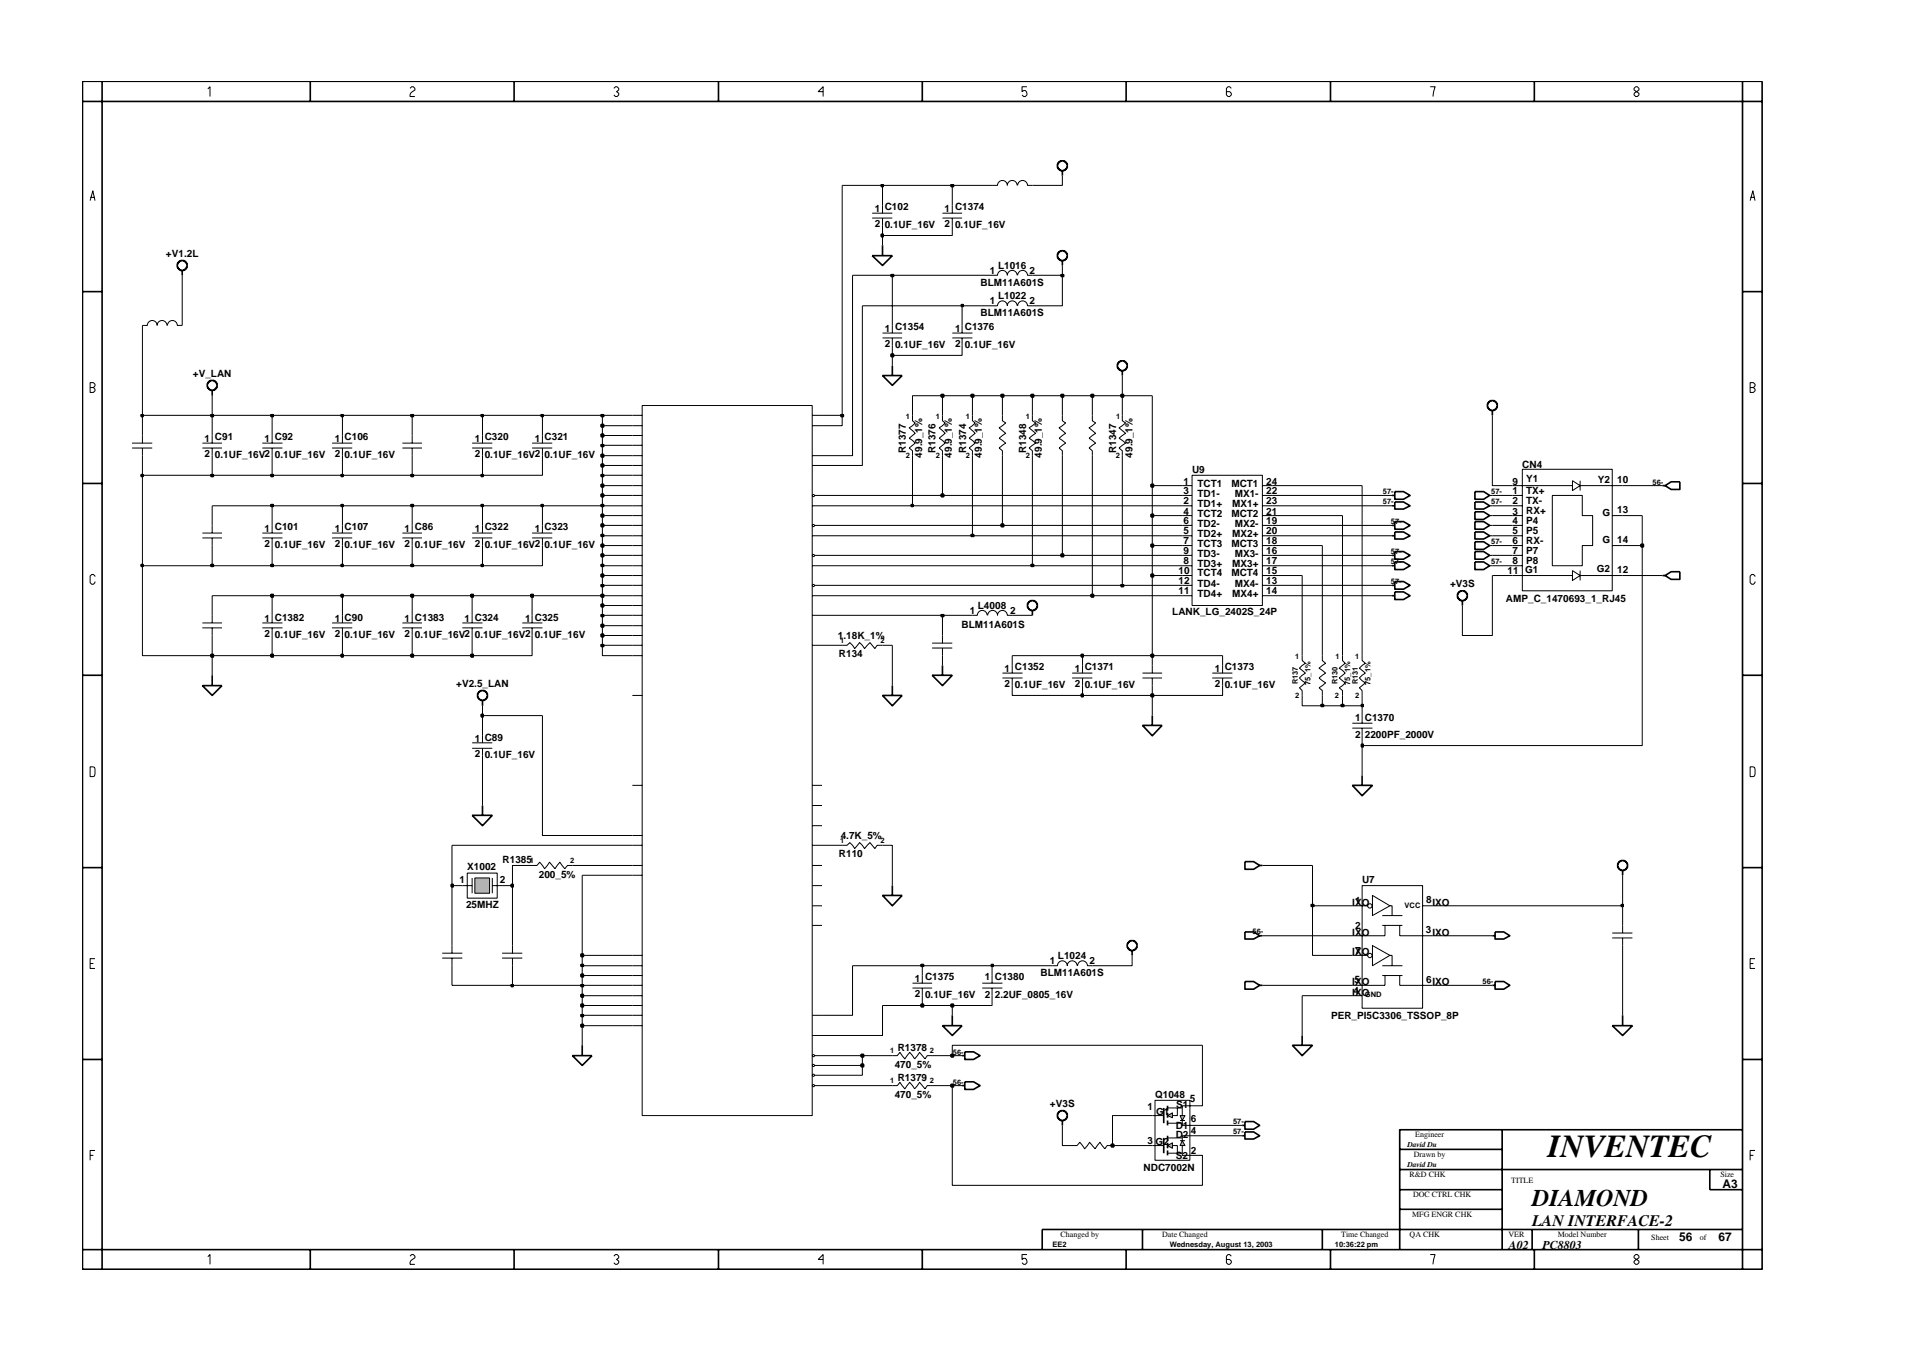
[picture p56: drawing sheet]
<svg xmlns="http://www.w3.org/2000/svg" width="297mm" height="210mm" viewBox="0 0 297 210" stroke-linecap="round" stroke-linejoin="round" font-family="sans-serif">
<defs><g id="words">
<text font-size="5" x="240.5" y="179.7">INVENTEC</text>
<text font-size="3.7" x="238" y="187.3">DIAMOND</text>
<text font-size="2.5" x="238" y="190.4">LAN INTERFACE-2</text>
<g font-size="1.9">
<text x="267.6" y="184.6">A3</text>
<text x="234.4" y="194.1">A02</text>
<text x="239.6" y="194.1">PC8803</text>
<text x="260.9" y="192.9">56</text>
<text x="267" y="192.9">67</text>
</g>
<g font-size="1.6">
<text x="135.9" y="32.9">1 C102</text>
<text x="135.9" y="35.2">2</text>
<text x="137.4" y="35.4">0.1UF_16V</text>
<text x="146.8" y="35.2">2</text>
<text x="146.8" y="32.9">1 C1374</text>
<text x="148.4" y="35.4">0.1UF_16V</text>
<text x="25.8" y="39.9">+V1.2L</text>
<text x="155.1" y="41.8">L1016</text>
<text x="152.3" y="44.4">BLM11A601S</text>
<text x="153.8" y="42.6">1</text>
<text x="153.8" y="47.3">1</text>
<text x="155.1" y="46.5">L1022</text>
<text x="160" y="42.6">2</text>
<text x="160" y="47.3">2</text>
<text x="137.4" y="51.6">1 C1354</text>
<text x="137.4" y="53.9">2</text>
<text x="148.4" y="51.6">1 C1376</text>
<text x="148.4" y="53.9">2</text>
<text x="152.3" y="49">BLM11A601S</text>
<text x="30" y="58.5">+V_LAN</text>
<text x="139.1" y="54.1">0.1UF_16V</text>
<text x="149.9" y="54.1">0.1UF_16V</text>
<text x="31.8" y="68.7">1 C91</text>
<text x="31.8" y="71">2</text>
<text x="33.4" y="71.1">0.1UF_16V2</text>
<text x="41.1" y="68.7">1 C92</text>
<text x="42.7" y="71.1">0.1UF_16V</text>
<text x="52" y="68.7">1 C106</text>
<text x="52" y="71">2</text>
<text x="53.5" y="71.1">0.1UF_16V</text>
<text x="73.8" y="68.7">1 C320</text>
<text x="73.8" y="71">2</text>
<text x="75.3" y="71.1">0.1UF_16V2</text>
<text x="83.1" y="68.7">1 C321</text>
<text x="84.6" y="71.1">0.1UF_16V</text>
<text x="140.7" y="70.4" transform="rotate(-90 140.7 70.4)">R1377</text>
<text x="143.2" y="71.1" transform="rotate(-90 143.2 71.1)">49.9_1%</text>
<text x="145.4" y="70.4" transform="rotate(-90 145.4 70.4)">R1376</text>
<text x="147.9" y="71.1" transform="rotate(-90 147.9 71.1)">49.9_1%</text>
<text x="150.1" y="70.4" transform="rotate(-90 150.1 70.4)">R1374</text>
<text x="152.6" y="71.1" transform="rotate(-90 152.6 71.1)">49.9_1%</text>
<text x="159.4" y="70.4" transform="rotate(-90 159.4 70.4)">R1348</text>
<text x="161.9" y="71.1" transform="rotate(-90 161.9 71.1)">49.9_1%</text>
<text x="173.4" y="70.4" transform="rotate(-90 173.4 70.4)">R1347</text>
<text x="175.9" y="71.1" transform="rotate(-90 175.9 71.1)">49.9_1%</text>
<text x="183.8" y="76.8">3</text>
<text x="183.8" y="75.3">1</text>
<text x="185.2" y="73.5">U9</text>
<text x="186" y="77.2">TD1-</text>
<text x="186" y="75.6">TCT1</text>
<text x="191.3" y="75.6">MCT1</text>
<text x="191.8" y="77.2">MX1-</text>
<text x="196.7" y="75.3">24</text>
<text x="196.7" y="76.8">22</text>
<text x="235" y="76.8">1</text>
<text x="235" y="75.3">9</text>
<text x="236.5" y="72.7">CN4</text>
<text x="237.1" y="76.8">TX+</text>
<text x="237.1" y="74.8">Y1</text>
<text x="248.2" y="75">Y2</text>
<text x="251.2" y="75">10</text>
<text x="41.1" y="82.6">1 C101</text>
<text x="52" y="82.6">1 C107</text>
<text x="62.9" y="82.6">1 C86</text>
<text x="73.8" y="82.6">1 C322</text>
<text x="83.1" y="82.6">1 C323</text>
<text x="183.8" y="78.3">2</text>
<text x="183.8" y="83">5</text>
<text x="183.8" y="81.5">6</text>
<text x="183.8" y="79.9">4</text>
<text x="186" y="78.7">TD1+</text>
<text x="186" y="83.4">TD2+</text>
<text x="186" y="81.9">TD2-</text>
<text x="186" y="80.3">TCT2</text>
<text x="191.3" y="80.3">MCT2</text>
<text x="191.4" y="78.7">MX1+</text>
<text x="191.4" y="83.4">MX2+</text>
<text x="191.8" y="81.9">MX2-</text>
<text x="196.7" y="79.9">21</text>
<text x="196.7" y="78.3">23</text>
<text x="196.7" y="83">20</text>
<text x="196.7" y="81.5">19</text>
<text x="235" y="81.5">4</text>
<text x="235" y="83">5</text>
<text x="235" y="79.9">3</text>
<text x="235" y="78.3">2</text>
<text x="237.1" y="81.4">P4</text>
<text x="237.1" y="83">P5</text>
<text x="237.1" y="79.9">RX+</text>
<text x="237.1" y="78.3">TX-</text>
<text x="248.9" y="80.1">G</text>
<text x="251.2" y="79.7">13</text>
<text x="41.1" y="84.9">2</text>
<text x="42.7" y="85.2">0.1UF_16V</text>
<text x="52" y="84.9">2</text>
<text x="53.5" y="85.2">0.1UF_16V</text>
<text x="62.9" y="84.9">2</text>
<text x="64.5" y="85.2">0.1UF_16V</text>
<text x="73.8" y="84.9">2</text>
<text x="75.3" y="85.2">0.1UF_16V2</text>
<text x="84.6" y="85.2">0.1UF_16V</text>
<text x="183.1" y="89.3">10</text>
<text x="183.8" y="87.6">8</text>
<text x="183.8" y="86.1">9</text>
<text x="183.8" y="84.6">7</text>
<text x="186" y="89.6">TCT4</text>
<text x="186" y="88">TD3+</text>
<text x="186" y="86.5">TD3-</text>
<text x="186" y="84.9">TCT3</text>
<text x="191.3" y="84.9">MCT3</text>
<text x="191.3" y="89.6">MCT4</text>
<text x="191.4" y="88">MX3+</text>
<text x="191.8" y="86.5">MX3-</text>
<text x="196.7" y="84.6">18</text>
<text x="196.7" y="89.3">15</text>
<text x="196.7" y="87.6">17</text>
<text x="196.7" y="86.1">16</text>
<text x="234.2" y="89.3">11</text>
<text x="235" y="86.1">7</text>
<text x="235" y="87.6">8</text>
<text x="235" y="84.6">6</text>
<text x="236.9" y="89.1">G1</text>
<text x="237.1" y="86.1">P7</text>
<text x="237.1" y="87.6">P8</text>
<text x="237.1" y="84.6">RX-</text>
<text x="248.1" y="88.8">G2</text>
<text x="248.9" y="84.3">G 14</text>
<text x="251.2" y="89">12</text>
<text x="150.7" y="95.4">1</text>
<text x="151.9" y="94.7">L4008</text>
<text x="156.9" y="95.4">2</text>
<text x="182.1" y="95.6">LANK_LG_2402S_24P</text>
<text x="183.1" y="92.3">11</text>
<text x="183.1" y="90.8">12</text>
<text x="186" y="92.7">TD4+</text>
<text x="186" y="91.2">TD4-</text>
<text x="191.4" y="92.7">MX4+</text>
<text x="191.8" y="91.2">MX4-</text>
<text x="196.7" y="92.3">14</text>
<text x="196.7" y="90.8">13</text>
<text x="225.3" y="91.2">+V3S</text>
<text x="234" y="93.5">AMP_C_1470693_1_RJ45</text>
<text x="41.1" y="96.6">1 C1382</text>
<text x="41.1" y="98.9">2</text>
<text x="42.7" y="99.2">0.1UF_16V</text>
<text x="52" y="96.6">1 C90</text>
<text x="52" y="98.9">2</text>
<text x="53.5" y="99.2">0.1UF_16V</text>
<text x="62.9" y="96.6">1 C1383</text>
<text x="62.9" y="98.9">2</text>
<text x="64.5" y="99.2">0.1UF_16V2</text>
<text x="72.2" y="96.6">1 C324</text>
<text x="73.8" y="99.2">0.1UF_16V2</text>
<text x="81.6" y="96.6">1 C325</text>
<text x="83.1" y="99.2">0.1UF_16V</text>
<text x="130.2" y="99.3">1.18K_1%</text>
<text x="149.4" y="97.6">BLM11A601S</text>
<text x="70.9" y="106.7">+V2.5_LAN</text>
<text x="130.3" y="102">R134</text>
<text x="156.1" y="104.4">1 C1352</text>
<text x="156.1" y="106.7">2</text>
<text x="157.7" y="106.9">0.1UF_16V</text>
<text x="167" y="104.4">1 C1371</text>
<text x="167" y="106.7">2</text>
<text x="168.5" y="106.9">0.1UF_16V</text>
<text x="188.7" y="106.7">2</text>
<text x="188.8" y="104.4">1 C1373</text>
<text x="190.3" y="106.9">0.1UF_16V</text>
<text x="210.5" y="111.9">1 C1370</text>
<text x="73.8" y="115.2">1 C89</text>
<text x="73.8" y="117.6">2</text>
<text x="75.3" y="117.8">0.1UF_16V</text>
<text x="210.5" y="114.7">2</text>
<text x="212" y="114.7">2200PF_2000V</text>
<text x="130.6" y="130.4">4.7K_5%</text>
<text x="71.4" y="137.2">1</text>
<text x="72.6" y="135.2">X1002</text>
<text x="77.7" y="137.2">2</text>
<text x="78.1" y="134.1">R1385</text>
<text x="83.7" y="136.4">200_5%</text>
<text x="130.3" y="133.1">R110</text>
<text x="211.6" y="137.2">U7</text>
<text x="72.4" y="141.1">25MHZ</text>
<text x="210.1" y="140.7">IXO</text>
<text x="210.5" y="140.5">1</text>
<text x="221.6" y="140.3">8</text>
<text x="222.5" y="140.7">IXO</text>
<text x="163.1" y="149.8">1</text>
<text x="164.4" y="149">L1024</text>
<text x="169.3" y="149.8">2</text>
<text x="210.1" y="145.4">IXO</text>
<text x="210.1" y="148.4">IXO</text>
<text x="210.5" y="144.3">2</text>
<text x="210.5" y="148.2">7</text>
<text x="221.5" y="144.9">3</text>
<text x="222.5" y="145.4">IXO</text>
<text x="142.1" y="152.5">1 C1375</text>
<text x="142.1" y="154.9">2</text>
<text x="143.7" y="155">0.1UF_16V</text>
<text x="153" y="152.3">1 C1380</text>
<text x="153" y="155">2</text>
<text x="154.5" y="155">2.2UF_0805_16V</text>
<text x="161.6" y="151.6">BLM11A601S</text>
<text x="210.1" y="154.7">IXO</text>
<text x="210.1" y="153.1">IXO</text>
<text x="210.3" y="154.5">4</text>
<text x="210.4" y="152.7">5</text>
<text x="221.6" y="152.7">6IXO</text>
<text x="206.8" y="158.3">PER_PI5C3306_TSSOP_8P</text>
<text x="139" y="166">470_5%</text>
<text x="139.5" y="163.3">R1378</text>
<text x="139.5" y="167.9">R1379</text>
<text x="139" y="170.6">470_5%</text>
<text x="163.1" y="172">+V3S</text>
<text x="178.3" y="172.5">1</text>
<text x="179.4" y="170.6">Q1048</text>
<text x="179.6" y="173.3">G1</text>
<text x="182.7" y="172.1">S1</text>
<text x="184.9" y="171.2">5</text>
<text x="178.3" y="177.7">3</text>
<text x="179.5" y="178">G2</text>
<text x="182.7" y="175.4">D1</text>
<text x="182.7" y="176.8">D2</text>
<text x="185" y="174.3">6</text>
<text x="185" y="176.2">4</text>
<text x="185" y="179.3">2</text>
<text x="177.7" y="181.9">NDC7002N</text>
<text x="182.7" y="180.1">S2</text>
</g>
<g font-size="1.2">
<text x="140.7" y="65.1">1</text>
<text x="145.4" y="65.1">1</text>
<text x="150.1" y="65.1">1</text>
<text x="159.4" y="65.1">1</text>
<text x="173.4" y="65.1">1</text>
<text x="140.7" y="71.1">2</text>
<text x="145.4" y="71.1">2</text>
<text x="150.1" y="71.1">2</text>
<text x="159.4" y="71.1">2</text>
<text x="173.3" y="71.1">2</text>
<text x="214.8" y="76.8">57-</text>
<text x="231.7" y="76.8">57-</text>
<text x="256.7" y="75.3">56-</text>
<text x="214.8" y="78.3">57-</text>
<text x="216.1" y="81.5">57-</text>
<text x="231.7" y="78.3">57-</text>
<text x="216.1" y="87.6">57-</text>
<text x="216.1" y="86.1">57-</text>
<text x="231.7" y="87.6">57-</text>
<text x="231.7" y="84.6">57-</text>
<text x="216.1" y="90.8">57-</text>
<text x="130.5" y="99.9">1</text>
<text x="136.8" y="99.9">2</text>
<text x="201.2" y="102.4">1</text>
<text x="201.6" y="106.3" transform="rotate(-90 201.6 106.3)">R137</text>
<text x="203.6" y="106.4" transform="rotate(-90 203.6 106.4)">75_1%</text>
<text x="207.5" y="102.4">1</text>
<text x="207.8" y="106.3" transform="rotate(-90 207.8 106.3)">R130</text>
<text x="209.8" y="106.4" transform="rotate(-90 209.8 106.4)">75_1%</text>
<text x="210.5" y="102.4">1</text>
<text x="210.9" y="106.3" transform="rotate(-90 210.9 106.3)">R131</text>
<text x="212.9" y="106.4" transform="rotate(-90 212.9 106.4)">75_1%</text>
<text x="201.2" y="108.5">2</text>
<text x="207.4" y="108.5">2</text>
<text x="210.5" y="108.5">2</text>
<text x="130.5" y="131">1</text>
<text x="136.8" y="131">2</text>
<text x="82.3" y="134.1">1</text>
<text x="88.6" y="134.1">2</text>
<text x="218.2" y="141.1">VCC</text>
<text x="194.6" y="145.1">56-</text>
<text x="212" y="154.9">GND</text>
<text x="230.3" y="152.9">56-</text>
<text x="138.3" y="163.7">1</text>
<text x="144.5" y="163.6">2</text>
<text x="148" y="163.8">56-</text>
<text x="138.3" y="168.3">1</text>
<text x="144.5" y="168.2">2</text>
<text x="148" y="168.5">56-</text>
<text x="191.6" y="174.7">57-</text>
<text x="191.6" y="176.2">57-</text>
<text x="218.6" y="178.2">David Du</text>
<text x="219.6" y="179.8">Drawn by</text>
<text x="219.9" y="176.7">Engineer</text>
<text x="218.6" y="181.3">David Du</text>
<text x="219" y="182.9">R&amp;D CHK</text>
<text x="234.8" y="183.8">TITLE</text>
<text x="267.3" y="182.9">Size</text>
<text x="219.4" y="189.2">MFG ENGR CHK</text>
<text x="219.5" y="186">DOC CTRL CHK</text>
<text x="163.5" y="193.7">EE2</text>
<text x="164.8" y="192.2">Changed by</text>
<text x="180.6" y="192.2">Date Changed</text>
<text x="181.7" y="193.7">Wednesday, August 13, 2003</text>
<text x="207.4" y="193.7">10:36:22 pm</text>
<text x="208.4" y="192.2">Time Changed</text>
<text x="219" y="192.2">QA CHK</text>
<text x="234.3" y="192.2">VER</text>
<text x="242" y="192.2">Model Number</text>
<text x="256.5" y="192.7">Sheet</text>
<text x="264.1" y="192.7">of</text>
</g>
</g></defs>
<g fill="none" stroke="#000" stroke-width=".16">
<path d="M135.5 33.1h3.1M135.5 33.9h3.1M137.1 31.9v1.2M137.1 33.9v1.2M137.1 51.7h3.1M137.1 52.5h3.1M138.6 50.6v1.1M138.6 52.5v1.2M154.1 42.8h.9a.76 .76 0 0 1 .7-.8 .76 .76 0 0 1 .8 .8 .76 .76 0 0 1 .8-.8 .76 .76 0 0 1 .7 .8M158.1 42.8a.76 .76 0 0 1 .8-.8 .76 .76 0 0 1 .7 .8h.8M73.3 68.8h3.2M73.3 69.6h3.2"/>
<path d="M75 67.7v1.1M75 69.6v1.2M82.7 68.8h3.1M82.7 69.6h3.1M84.3 67.7v1.1M84.3 69.6v1.2M151.1 64.5v.9l.4 .3-.9 .8 .9 .8-.9 .8 .9 .7-.9 .8 .5 .4v.8M51.6 82.8h3.1M51.6 83.6h3.1M53.2 81.6v1.2M53.2 83.6v1.2M62.5 96.8h3.1"/>
<path d="M62.5 97.6h3.1M64 95.6v1.2M64 97.6v1.1M71.8 96.8h3.2M71.8 97.6h3.2M73.3 82.8h3.2M73.3 83.6h3.2M73.3 95.6v1.2M73.3 97.6v1.1M75 81.6v1.2M75 83.6v1.2M81.1 96.8h3.2"/>
<path d="M81.1 97.6h3.2M82.7 82.8h3.1M82.7 83.6h3.1M82.7 95.6v1.2M82.7 97.6v1.1M84.3 81.6v1.2M84.3 83.6v1.2M71.8 137.6h1.5M72.6 135.7h4.6v3.8h-4.6zM73.3 136.4v2.4M76.5 137.6h1.5M76.5 136.4v2.4"/>
<path d="M163.5 150h.8a.76 .76 0 0 1 .7-.7 .76 .76 0 0 1 .8 .7 .76 .76 0 0 1 .8-.7 .76 .76 0 0 1 .7 .7M167.4 150a.76 .76 0 0 1 .8-.7 .76 .76 0 0 1 .7 .7h.8M138.6 164h.8l.4-.5 .8 1 .7-1 .8 1 .8-1 .8 1 .3-.5h.8"/>
</g>
<path d="M137.1 58.3h3.1l-1.6 1.6zM138.6 56.8v1.5M258.3 75.5h.4M258.7 75.5l.9-.6h1.4v1.1h-1.4zM149.5 168.7h.4M149.9 168.1h1.3l1.1 .6-1.1 .6h-1.3z" fill="none" stroke="#000" stroke-width=".25"/>
<path d="M73.8 136.4h2.3v2.4h-2.3z" fill-rule="evenodd" fill="#b3b3b3" stroke="#000" stroke-width=".16"/>
<path d="M32.5 59.2l.7-.1 .4 .4 .1 .6-.3 .5h-.7l-.4-.3-.1-.7zM33 60.7v.8M216.3 87.9h.4M216.7 87.3h1.3l1.1 .6-1.1 .6h-1.3zM226.7 92h.1a.55 .55 0 0 1 .9 0l.3 .3-.1 .7-.5 .3h-.5l-.5-.5v-.5zM227.2 93.3v.8M180.8 176.8v2.4M200.8 162.4h3.1l-1.6 1.6zM202.3 160.9v1.5" fill="none" stroke="#000" stroke-width=".25"/>
<g fill="none" stroke="#000" stroke-width=".16">
<path d="M174.4 64.5v.9l.5 .3-1.1 .8 1.1 .8-1.1 .8 1.1 .7-1.1 .8 .6 .4v.8M183.7 75.5h1.5M183.7 77h1.5M183.7 78.6h1.5M185.2 73.8h10.9v20.3h-10.9zM196.1 75.5h1.5M196.1 77h1.5M196.1 78.6h1.5M183.7 80.1h1.5M183.7 81.6h1.5M183.7 83.2h1.5M183.7 84.8h1.5"/>
<path d="M183.7 86.3h1.5M183.7 87.9h1.5M183.7 89.4h1.5M183.7 90.9h1.5M183.7 92.6h1.5M196.1 80.1h1.5M196.1 81.6h1.5M196.1 83.2h1.5M196.1 84.8h1.5M196.1 86.3h1.5M196.1 87.9h1.5M196.1 89.4h1.5"/>
<path d="M196.1 90.9h1.5M196.1 92.6h1.5M130.8 100.3h.8l.4-.5 .8 1 .7-1 .8 1 .9-1 .7 1 .4-.5h.8M179 178h1.8"/>
</g>
<path d="M183.7 177.2l.4 .8h-.8z" fill-rule="evenodd" fill="#b3b3b3" stroke="#000" stroke-width=".16"/>
<path d="M183.3 177.2h.8" fill="none" stroke="#000" stroke-width=".16"/>
<path d="M181.4 178l.7-.4v.8z" fill-rule="evenodd" fill="#b3b3b3" stroke="#000" stroke-width=".16"/>
<path d="M180.8 172.1v2.4M181.4 176.5v.7M181.4 177.6v.8M181.4 178.7v.8" fill="none" stroke="#000" stroke-width=".25"/>
<path d="M179 173.3h1.8M181.4 179.2h2.3M181.4 176.8h2.3M182.1 178h.8v1.2M183.7 178v1.5h1.5M185.2 176.5h-1.5v.7" fill="none" stroke="#000" stroke-width=".16"/>
<path d="M183.3 173.3h.8l-.4 .8z" fill-rule="evenodd" fill="#b3b3b3" stroke="#000" stroke-width=".16"/>
<path d="M183.3 174.1h.8" fill="none" stroke="#000" stroke-width=".16"/>
<path d="M181.4 173.3l.7-.4v.8z" fill-rule="evenodd" fill="#b3b3b3" stroke="#000" stroke-width=".16"/>
<g fill="none" stroke="#000" stroke-width=".25">
<path d="M135.5 39.7h3.1l-1.5 1.5zM137.1 38.1v1.6M164.4 25.3l.2-.1a.55 .55 0 0 1 1 0l.2 .3v.5l-.5 .5h-.5l-.4-.3-.1-.2zM164.4 39.3l.2-.2a.55 .55 0 0 1 1 .1l.2 .3v.5l-.5 .5h-.5l-.4-.4-.1-.1zM165 26.5v.8M27.9 40.6l.7-.1 .4 .3 .1 .7-.4 .4-.6 .1-.5-.3-.1-.7zM28.3 42v.8M165 40.5v.7M173.8 56.2h.1a.55 .55 0 0 1 1 .1l.2 .3-.1 .6-.4 .4h-.5l-.5-.5v-.5zM174.4 57.6v.7M216.3 78.6h.4M216.3 77h.4"/>
<path d="M216.7 78h1.3l1.1 .6-1.1 .5h-1.3zM216.7 76.4h1.3l1.1 .6-1.1 .6h-1.3zM229.1 76.4h1.4l.9 .6-.9 .6h-1.4zM229.1 78h1.4l.9 .6-.9 .5h-1.4zM229.1 79.5h1.4l.9 .6-.9 .6h-1.4zM231.2 62.6l.2-.2a.55 .55 0 0 1 1 .1l.2 .3v.5l-.5 .5h-.5l-.4-.4-.1-.1zM231.8 63.8v.7M159.8 93.6l.2-.1a.55 .55 0 0 1 .9 .1l.2 .2v.5l-.5 .5h-.5l-.4-.3-.1-.7zM160.4 94.8v.8M216.3 90.9h.4M216.3 81.6h.4M216.3 86.3h.4"/>
<path d="M216.3 92.6h.4M216.3 83.2h.4M216.7 90.4h1.3l1.1 .5-1.1 .6h-1.3zM216.7 81h1.3l1.1 .6-1.1 .6h-1.3zM216.7 85.7h1.3l1.1 .6-1.1 .6h-1.3zM216.7 92h1.3l1.1 .6-1.1 .5h-1.3zM216.7 82.6h1.3l1.1 .6-1.1 .5h-1.3zM229.1 84.2h1.4l.9 .6-.9 .6h-1.4zM229.1 87.3h1.4l.9 .6-.9 .6h-1.4zM229.1 81h1.4l.9 .6-.9 .6h-1.4zM229.1 82.6h1.4l.9 .6-.9 .5h-1.4zM229.1 85.7h1.4l.9 .6-.9 .6h-1.4z"/>
<path d="M258.3 89.4h.4M258.7 89.4l.9-.6h1.4v1.2h-1.4zM31.4 106.5h3.1l-1.5 1.5zM33 104.9v1.6M74.3 107.6l.2-.1a.55 .55 0 0 1 1 0l.2 .3v.5l-.5 .5h-.5l-.4-.3-.1-.2zM75 108.8v.9M137.1 108h3.1l-1.6 1.7zM138.6 106.5v1.5M144.8 104.9h3.1l-1.5 1.6zM146.4 103.4v1.5M177.5 112.7h3l-1.5 1.6zM179 111.2v1.5"/>
<path d="M73.3 126.7h3.2l-1.5 1.6zM75 125.2v1.5M137.1 139.1h3.1l-1.6 1.6zM138.6 137.6v1.5M193.4 133.9h1.4l.9 .6-.9 .6h-1.4zM195.7 134.5h.4M210.1 122h3.1l-1.6 1.6zM211.6 120.5v1.5M251.6 133.9h.1a.55 .55 0 0 1 .9 .1l.2 .2v.7l-.5 .3h-.5l-.5-.5v-.5zM252.1 135.2v.8M146.4 159.4h3.1l-1.6 1.5zM147.9 157.7v1.7"/>
<path d="M175.4 146.3h.1a.55 .55 0 0 1 .9 .1l.2 .3v.6l-.5 .4h-.5l-.5-.5v-.5zM175.9 147.7v.7M193.4 144.8h1.4l.9 .6-.9 .5h-1.4zM193.4 152.5h1.4l.9 .6-.9 .6h-1.4zM195.7 153.1h.4M195.7 145.4h.4M231.8 153.1h.5M231.8 145.4h.5M232.3 152.5h1.3l1 .6-1 .6h-1.3zM232.3 144.8h1.3l1 .6-1 .5h-1.3zM250.5 159.4h3.1l-1.5 1.5zM252.1 157.7v1.7"/>
<path d="M88.9 164h3.1l-1.5 1.5zM90.5 162.4v1.6M149.5 164h.4M149.9 163.4h1.3l1.1 .6-1.1 .6h-1.3zM164.5 172.7h.1a.55 .55 0 0 1 1 .1l.2 .3-.1 .7-.4 .3h-.5l-.5-.5v-.5zM165 174.1v.8M181.4 171.8v.8M181.4 172.9v.8M181.4 174.1v.8M193 174.9h.4M193 176.5h.4M193.4 174.3h1.4l.9 .6-.9 .5h-1.4z"/>
<path d="M193.4 175.9h1.4l.9 .6-.9 .5h-1.4z"/>
</g>
<g fill="none" stroke="#000" stroke-width=".16">
<path d="M146.4 33.1h3.1M146.4 33.9h3.1M147.9 31.9v1.2M147.9 33.9v1.2M154.1 28.8h.9a.76 .76 0 0 1 .7-.8 .76 .76 0 0 1 .8 .8 .76 .76 0 0 1 .8-.8 .76 .76 0 0 1 .7 .8M158.1 28.8a.76 .76 0 0 1 .8-.8 .76 .76 0 0 1 .7 .8h.8M22.1 50.6h.8a.76 .76 0 0 1 .8-.8 .76 .76 0 0 1 .7 .8 .76 .76 0 0 1 .8-.8 .76 .76 0 0 1 .7 .8M26 50.6a.76 .76 0 0 1 .8-.8 .76 .76 0 0 1 .7 .8h.8M147.9 51.7h3.2M147.9 52.5h3.2M149.5 50.6v1.1M149.5 52.5v1.2"/>
<path d="M154.1 47.5h.9a.76 .76 0 0 1 .7-.7 .76 .76 0 0 1 .8 .7 .76 .76 0 0 1 .8-.7 .76 .76 0 0 1 .7 .7M158.1 47.5a.76 .76 0 0 1 .8-.7 .76 .76 0 0 1 .7 .7h.8M20.5 68.8h3.2M20.5 69.6h3.2M22.1 67.7v1.1M22.1 69.6v1.2M31.4 68.8h3.1M31.4 69.6h3.1M33 67.7v1.1M33 69.6v1.2M40.8 68.8h3.1M40.8 69.6h3.1"/>
<path d="M42.3 67.7v1.1M42.3 69.6v1.2M51.6 68.8h3.1M51.6 69.6h3.1M53.2 67.7v1.1M53.2 69.6v1.2M62.5 68.8h3.1M62.5 69.6h3.1M64 67.7v1.1M64 69.6v1.2M98.2 75.5h1.6M98.2 77h1.6"/>
<path d="M98.2 78.6h1.6M98.2 64.5h1.6M98.2 66.1h1.6M98.2 67.7h1.6M98.2 69.2h1.6M98.2 70.8h1.6M98.2 72.3h1.6M98.2 73.8h1.6M99.8 63h26.4v110.3h-26.4zM126.2 78.6h1.5M126.2 64.5h1.5M126.2 66.1h1.5"/>
<path d="M126.2 70.8h1.5M126.2 72.3h1.5M126.6 77h1.1M141.8 64.5v.9l.4 .3-.9 .8 .9 .8-.9 .8 .9 .7-.9 .8 .5 .4v.8M146.4 64.5v.9l.4 .3-.9 .8 .9 .8-.9 .8 .9 .7-.9 .8 .5 .4v.8M155.7 64.5v.9l.5 .3-1 .8 1 .8-1 .8 1 .7-1 .8 .5 .4v.8M160.4 64.5v.9l.5 .3-1 .8 1 .8-1 .8 1 .7-1 .8 .5 .4v.8M165 64.5v.9l.6 .3-1.1 .8 1.1 .8-1.1 .8 1.1 .7-1.1 .8 .5 .4v.8M169.7 64.5v.9l.5 .3-1 .8 1 .8-1 .8 1 .7-1 .8 .5 .4v.8M231.4 77h.4M231.4 78.6h.4M235 75.5h9.3"/>
<path d="M235 77h1.5M235 78.6h1.5M236.5 72.9h14v18.9h-14zM241.2 77h4.6v3.1h1.6v4.7h-1.6v3.1h-4.6zM244.3 74.7l1.2 .8-1.2 .7zM245.5 75.5h6.6M245.5 74.7v1.5M31.4 82.8h3.1M31.4 83.6h3.1M31.4 96.8h3.1M31.4 97.6h3.1M33 81.6v1.2"/>
<path d="M33 83.6v1.2M33 95.6v1.2M33 97.6v1.1M40.8 82.8h3.1M40.8 83.6h3.1M40.8 96.8h3.1M40.8 97.6h3.1M42.3 81.6v1.2M42.3 83.6v1.2M42.3 95.6v1.2M42.3 97.6v1.1M51.6 96.8h3.1"/>
<path d="M51.6 97.6h3.1M53.2 95.6v1.2M53.2 97.6v1.1M62.5 82.8h3.1M62.5 83.6h3.1M64 81.6v1.2M64 83.6v1.2M98.2 80.1h1.6M98.2 81.6h1.6M98.2 83.2h1.6M98.2 84.8h1.6M98.2 86.3h1.6"/>
<path d="M98.2 87.9h1.6M98.2 89.4h1.6M98.2 95.6h1.6M98.2 90.9h1.6M98.2 92.6h1.6M98.2 94.1h1.6M98.2 97.2h1.6M98.2 98.7h1.6M126.2 83.2h1.5M126.2 87.9h1.5M126.2 95.6h1.5M126.2 92.6h1.5"/>
<path d="M126.6 81.6h1.1M126.6 86.3h1.1M126.6 90.9h1.1M144.8 99.9h3.1M146.4 98.7v1.2M151.1 95.6h.7a.76 .76 0 0 1 .8-.8 .76 .76 0 0 1 .8 .8M153.4 95.6a.76 .76 0 0 1 .8-.8 .76 .76 0 0 1 .8 .8 .76 .76 0 0 1 .7-.8 .76 .76 0 0 1 .8 .8h.8M231.4 80.1h.4M231.4 81.6h.4M231.4 83.2h.4M231.4 84.8h.4M231.4 86.3h.4"/>
<path d="M231.4 87.9h.4M235 80.1h1.5M235 81.6h1.5M235 83.2h1.5M235 84.8h1.5M235 86.3h1.5M235 87.9h1.5M235 89.4h9.3M244.3 88.7l1.2 .7-1.2 .8zM245.5 89.4h6.6M245.5 88.7v1.5M250.5 80.1h1.6"/>
<path d="M250.5 84.8h1.6M73.3 115.4h3.2M73.3 116.3h3.2M75 114.3v1.1M75 116.3v1.1M98.2 100.3h1.6M98.2 101.9h1.6M98.2 108h1.6M126.2 100.3h1.5M144.8 100.7h3.1M146.4 100.7v1.2M155.7 104.6h3.2"/>
<path d="M155.7 105.3h3.2M157.3 103.4v1.2M157.3 105.3v1.2M166.6 104.6h3.1M166.6 105.3h3.1M168.2 103.4v1.2M168.2 105.3v1.2M177.5 104.6h3M177.5 105.3h3M179 103.4v1.2M179 105.3v1.2M188.3 104.6h3.2"/>
<path d="M188.3 105.3h3.2M189.9 103.4v1.2M189.9 105.3v1.2M202.3 101.9v.7l.5 .5-.9 .7 .9 .8-.9 .7 .9 .8-.9 .8 .4 .4v.7M205.4 101.9v.7l.5 .5-1 .7 1 .8-1 .7 1 .8-1 .8 .5 .4v.7M208.6 101.9v.7l.4 .5-.9 .7 .9 .8-.9 .7 .9 .8-.9 .8 .5 .4v.7M210.1 112.4h3.1M210.1 113.1h3.1M211.6 101.9v.7l.5 .5-.9 .7 .9 .8-.9 .7 .9 .8-.9 .8 .4 .4v.7M211.6 111.2v1.2M211.6 113.1v1.2M82.7 134.5h.7l.4-.5 .8 1 .8-1 .8 1 .8-1 .7 1 .5-.5h.7"/>
<path d="M98.2 131.3h1.6M98.2 134.5h1.6M98.2 122h1.6M98.2 129.8h1.6M98.2 136h1.6M126.2 131.3h1.5M126.2 134.5h1.5M126.2 122h1.5M126.2 125.2h1.5M126.2 128.3h1.5M126.2 137.6h1.5M130.8 131.3h.8l.4-.4 .8 .9 .7-.9 .8 .9 .9-.9 .7 .9 .4-.5h.8"/>
<path d="M211.6 137.6h9.4v19h-9.4zM213.2 139.1l2.7 1.6-2.7 1.6zM68.7 148.1h3.1M68.7 148.9h3.1M70.2 146.9v1.2M70.2 148.9v1.1M78 148.1h3.1M78 148.9h3.1M79.6 146.9v1.2M79.6 148.9v1.1M98.2 154.7h1.6M98.2 150h1.6"/>
<path d="M98.2 151.6h1.6M98.2 153.1h1.6M98.2 148.4h1.6M98.2 156.2h1.6M98.2 157.7h1.6M98.2 159.4h1.6M126.2 140.7h1.5M126.2 143.8h1.5M126.2 157.7h1.5M141.8 152.8h3M141.8 153.5h3M143.3 151.6v1.2"/>
<path d="M143.3 153.5v1.2M152.6 152.8h3.1M152.6 153.5h3.1M154.1 151.6v1.2M154.1 153.5v1.2M210.1 154.7h1.5M210.1 140.7h2.4M210.1 148.4h2.4M213.2 146.9l2.7 1.5-2.7 1.6zM214.7 142.3h3.2M214.7 143.8h3.2M214.7 150h3.2"/>
<path d="M214.7 151.6h3.2M215.2 143.8v1.6h-5.1M215.2 151.6v1.5h-5.1M215.9 140.7h.4v1.6M215.9 148.4h.4v1.6M217.5 143.8v1.6h5M217.5 151.6v1.5h5M221 140.7h1.5M250.5 145h3.1M250.5 145.7h3.1M252.1 143.8v1.2M252.1 145.7v1.2"/>
<path d="M126.2 160.9h1.5M126.6 168.7h1.1M126.6 164h1.1M126.6 165.5h1.1M126.6 167.1h1.1M138.6 168.7h.8l.4-.5 .8 1 .7-1 .8 1 .8-1 .8 1 .3-.5h.8M147.9 168.7v15.5h38.9v-4.7h-1.6M165 174.9v3.1h2.3l.5-.5 .7 1 .8-1 .8 1 .8-1 .7 1 .4-.5h.8M179.4 171h5.5v9.3h-5.5zM181.4 172.1h2.3M181.4 174.5h2.3M182.9 172.1v1.2h-.8"/>
<path d="M183.7 174.1v.8h1.5M185.2 171.8h-1.5v1.5"/>
<circle cx="126.4" cy="77" r=".17"/>
<circle cx="126.4" cy="91" r=".17"/>
<circle cx="126.4" cy="81.7" r=".17"/>
<circle cx="126.4" cy="86.3" r=".17"/>
<circle cx="212.8" cy="140.8" r=".34"/>
<circle cx="212.8" cy="148.5" r=".34"/>
<circle cx="126.4" cy="164" r=".17"/>
<circle cx="126.4" cy="165.5" r=".17"/>
<circle cx="126.4" cy="167.1" r=".17"/>
<circle cx="126.4" cy="168.7" r=".17"/>
</g>
<path d="M172.7 177.8h.3v.4h-.3z" fill-rule="evenodd" fill="#c2c2c2" stroke="#000" stroke-width=".25"/>
<path d="M172.7 177.8h.3v.4h-.3z" fill="none" stroke="#000" stroke-width=".25"/>
<path d="M127.7 168.7h10.9M144.8 168.7h3.1M179 173.3h-6.2v4.7h6.2M185.2 176.5h7.8M185.2 174.9h7.8M186.8 162.4v9.4h-1.6" fill="none" stroke="#000" stroke-width=".16"/>
<path d="M147.8 168.5h.3v.3h-.3z" fill-rule="evenodd" fill="#c2c2c2" stroke="#000" stroke-width=".25"/>
<path d="M147.8 168.5h.3v.3h-.3z" fill="none" stroke="#000" stroke-width=".25"/>
<path d="M127.7 165.5h6.3v1.6h-6.3M147.9 168.7h1.6" fill="none" stroke="#000" stroke-width=".16"/>
<path d="M133.8 165.4h.3v.3h-.3z" fill-rule="evenodd" fill="#c2c2c2" stroke="#000" stroke-width=".25"/>
<path d="M133.8 165.4h.3v.3h-.3z" fill="none" stroke="#000" stroke-width=".25"/>
<path d="M127.7 164h6.3v1.5" fill="none" stroke="#000" stroke-width=".16"/>
<path d="M133.8 163.8h.3v.4h-.3z" fill-rule="evenodd" fill="#c2c2c2" stroke="#000" stroke-width=".25"/>
<path d="M133.8 163.8h.3v.4h-.3z" fill="none" stroke="#000" stroke-width=".25"/>
<path d="M134 164h4.6M144.8 164h3.1" fill="none" stroke="#000" stroke-width=".16"/>
<path d="M147.8 163.8h.3v.4h-.3z" fill-rule="evenodd" fill="#c2c2c2" stroke="#000" stroke-width=".25"/>
<path d="M147.8 163.8h.3v.4h-.3z" fill="none" stroke="#000" stroke-width=".25"/>
<path d="M90.5 159.4v3M137.1 156.2v4.7h-9.4M202.3 154.7v6.2M186.8 162.4h-38.9v1.6h1.6" fill="none" stroke="#000" stroke-width=".16"/>
<path d="M90.3 159.2h.3v.3h-.3z" fill-rule="evenodd" fill="#c2c2c2" stroke="#000" stroke-width=".25"/>
<path d="M90.3 159.2h.3v.3h-.3z" fill="none" stroke="#000" stroke-width=".25"/>
<path d="M90.5 157.7v1.7h7.7" fill="none" stroke="#000" stroke-width=".16"/>
<path d="M90.3 157.7h.3v.2h-.3z" fill-rule="evenodd" fill="#c2c2c2" stroke="#000" stroke-width=".25"/>
<path d="M90.3 157.7h.3v.2h-.3z" fill="none" stroke="#000" stroke-width=".25"/>
<path d="M90.5 156.2v1.5h7.7M132.4 150v7.7h-4.7M147.9 156.2v1.5M252.1 146.9v10.8" fill="none" stroke="#000" stroke-width=".16"/>
<path d="M90.3 156.1h.3v.3h-.3z" fill-rule="evenodd" fill="#c2c2c2" stroke="#000" stroke-width=".25"/>
<path d="M90.3 156.1h.3v.3h-.3z" fill="none" stroke="#000" stroke-width=".25"/>
<path d="M90.5 154.7v1.5h7.7M137.1 156.2h6.2" fill="none" stroke="#000" stroke-width=".16"/>
<path d="M143.1 156.1h.4v.3h-.4z" fill-rule="evenodd" fill="#c2c2c2" stroke="#000" stroke-width=".25"/>
<path d="M143.1 156.1h.4v.3h-.4z" fill="none" stroke="#000" stroke-width=".25"/>
<path d="M143.3 154.7v1.5h4.6" fill="none" stroke="#000" stroke-width=".16"/>
<path d="M147.8 156.1h.3v.3h-.3z" fill-rule="evenodd" fill="#c2c2c2" stroke="#000" stroke-width=".25"/>
<path d="M147.8 156.1h.3v.3h-.3z" fill="none" stroke="#000" stroke-width=".25"/>
<path d="M154.1 154.7v1.5h-6.2" fill="none" stroke="#000" stroke-width=".16"/>
<path d="M90.3 154.5h.3v.4h-.3z" fill-rule="evenodd" fill="#c2c2c2" stroke="#000" stroke-width=".25"/>
<path d="M90.3 154.5h.3v.4h-.3z" fill="none" stroke="#000" stroke-width=".25"/>
<path d="M70.2 150v3.1h9.4M90.5 153.1v1.6h7.7M202.3 154.7h7.8" fill="none" stroke="#000" stroke-width=".16"/>
<path d="M79.4 153h.3v.3h-.3z" fill-rule="evenodd" fill="#c2c2c2" stroke="#000" stroke-width=".25"/>
<path d="M79.4 153h.3v.3h-.3z" fill="none" stroke="#000" stroke-width=".25"/>
<path d="M79.6 150v3.1h10.9" fill="none" stroke="#000" stroke-width=".16"/>
<path d="M90.3 153h.3v.3h-.3z" fill-rule="evenodd" fill="#c2c2c2" stroke="#000" stroke-width=".25"/>
<path d="M90.3 153h.3v.3h-.3z" fill="none" stroke="#000" stroke-width=".25"/>
<path d="M90.5 151.6v1.5h7.7M196.1 153.1h14M222.5 153.1h9.3" fill="none" stroke="#000" stroke-width=".16"/>
<path d="M90.3 151.4h.3v.3h-.3z" fill-rule="evenodd" fill="#c2c2c2" stroke="#000" stroke-width=".25"/>
<path d="M90.3 151.4h.3v.3h-.3z" fill="none" stroke="#000" stroke-width=".25"/>
<path d="M90.5 150v1.6h7.7M143.3 150v1.6M154.1 150v1.6" fill="none" stroke="#000" stroke-width=".16"/>
<path d="M90.3 149.9h.3v.2h-.3z" fill-rule="evenodd" fill="#c2c2c2" stroke="#000" stroke-width=".25"/>
<path d="M90.3 149.9h.3v.2h-.3z" fill="none" stroke="#000" stroke-width=".25"/>
<path d="M90.5 148.4v1.6h7.7M132.4 150h10.9" fill="none" stroke="#000" stroke-width=".16"/>
<path d="M143.1 149.9h.4v.2h-.4z" fill-rule="evenodd" fill="#c2c2c2" stroke="#000" stroke-width=".25"/>
<path d="M143.1 149.9h.4v.2h-.4z" fill="none" stroke="#000" stroke-width=".25"/>
<path d="M143.3 150h10.8" fill="none" stroke="#000" stroke-width=".16"/>
<path d="M154 149.9h.3v.2h-.3z" fill-rule="evenodd" fill="#c2c2c2" stroke="#000" stroke-width=".25"/>
<path d="M154 149.9h.3v.2h-.3z" fill="none" stroke="#000" stroke-width=".25"/>
<path d="M154.1 150h9.4M175.9 148.4v1.6h-6.2" fill="none" stroke="#000" stroke-width=".16"/>
<path d="M90.3 148.3h.3v.3h-.3z" fill-rule="evenodd" fill="#c2c2c2" stroke="#000" stroke-width=".25"/>
<path d="M90.3 148.3h.3v.3h-.3z" fill="none" stroke="#000" stroke-width=".25"/>
<path d="M70.2 137.6v9.3M79.6 137.6v9.3M90.5 136v12.4h7.7M196.1 145.4h14M203.9 140.7v7.7h6.2M222.5 145.4h9.3M252.1 140.7v3.1" fill="none" stroke="#000" stroke-width=".16"/>
<path d="M203.7 140.6h.4v.2h-.4z" fill-rule="evenodd" fill="#c2c2c2" stroke="#000" stroke-width=".25"/>
<path d="M203.7 140.6h.4v.2h-.4z" fill="none" stroke="#000" stroke-width=".25"/>
<path d="M203.9 134.5v6.2h6.2M222.5 140.7h29.6" fill="none" stroke="#000" stroke-width=".16"/>
<path d="M251.9 140.6h.3v.2h-.3z" fill-rule="evenodd" fill="#c2c2c2" stroke="#000" stroke-width=".25"/>
<path d="M251.9 140.6h.3v.2h-.3z" fill="none" stroke="#000" stroke-width=".25"/>
<path d="M252.1 136v4.7" fill="none" stroke="#000" stroke-width=".16"/>
<path d="M70.1 137.4h.3v.4h-.3z" fill-rule="evenodd" fill="#c2c2c2" stroke="#000" stroke-width=".25"/>
<path d="M70.1 137.4h.3v.4h-.3z" fill="none" stroke="#000" stroke-width=".25"/>
<path d="M70.2 131.3v6.3h1.6M78 137.6h1.6" fill="none" stroke="#000" stroke-width=".16"/>
<path d="M79.4 137.4h.3v.4h-.3z" fill-rule="evenodd" fill="#c2c2c2" stroke="#000" stroke-width=".25"/>
<path d="M79.4 137.4h.3v.4h-.3z" fill="none" stroke="#000" stroke-width=".25"/>
<path d="M75 117.4v7.8M84.3 111.2v18.6h13.9M211.6 115.8v4.7M70.2 131.3h28M82.7 134.5h-3.1v3.1M88.9 134.5h9.3M90.5 136h7.7M127.7 131.3h3.1M137.1 131.3h1.5v6.3M196.1 134.5h7.8" fill="none" stroke="#000" stroke-width=".16"/>
<path d="M211.5 115.7h.3v.3h-.3z" fill-rule="evenodd" fill="#c2c2c2" stroke="#000" stroke-width=".25"/>
<path d="M211.5 115.7h.3v.3h-.3z" fill="none" stroke="#000" stroke-width=".25"/>
<path d="M255.1 84.8v31h-43.5v-1.5M75 111.2v3.1" fill="none" stroke="#000" stroke-width=".16"/>
<path d="M74.8 111h.2v.4h-.2z" fill-rule="evenodd" fill="#c2c2c2" stroke="#000" stroke-width=".25"/>
<path d="M74.8 111h.2v.4h-.2z" fill="none" stroke="#000" stroke-width=".25"/>
<path d="M75 109.7v1.5h9.3M179 108v3.2M202.3 108v1.7h3.1M211.6 109.7v1.5" fill="none" stroke="#000" stroke-width=".16"/>
<path d="M205.3 109.5h.3v.2h-.3z" fill-rule="evenodd" fill="#c2c2c2" stroke="#000" stroke-width=".25"/>
<path d="M205.3 109.5h.3v.2h-.3z" fill="none" stroke="#000" stroke-width=".25"/>
<path d="M205.4 108v1.7h3.2" fill="none" stroke="#000" stroke-width=".16"/>
<path d="M208.4 109.5h.3v.2h-.3z" fill-rule="evenodd" fill="#c2c2c2" stroke="#000" stroke-width=".25"/>
<path d="M208.4 109.5h.3v.2h-.3z" fill="none" stroke="#000" stroke-width=".25"/>
<path d="M208.6 108v1.7h3" fill="none" stroke="#000" stroke-width=".16"/>
<path d="M211.5 109.5h.3v.2h-.3z" fill-rule="evenodd" fill="#c2c2c2" stroke="#000" stroke-width=".25"/>
<path d="M211.5 109.5h.3v.2h-.3z" fill="none" stroke="#000" stroke-width=".25"/>
<path d="M157.3 106.5v1.5h10.9M211.6 108v1.7" fill="none" stroke="#000" stroke-width=".16"/>
<path d="M168 107.9h.3v.3h-.3z" fill-rule="evenodd" fill="#c2c2c2" stroke="#000" stroke-width=".25"/>
<path d="M168 107.9h.3v.3h-.3z" fill="none" stroke="#000" stroke-width=".25"/>
<path d="M168.2 106.5v1.5h10.8" fill="none" stroke="#000" stroke-width=".16"/>
<path d="M178.8 107.9h.4v.3h-.4z" fill-rule="evenodd" fill="#c2c2c2" stroke="#000" stroke-width=".25"/>
<path d="M178.8 107.9h.4v.3h-.4z" fill="none" stroke="#000" stroke-width=".25"/>
<path d="M22.1 87.9v14h10.9v3M138.6 100.3v6.2M146.4 101.9v1.5M157.3 101.9v1.5M168.2 101.9v1.5M179 106.5v1.5h10.9v-1.5M179 101.9v1.5M189.9 101.9v1.5" fill="none" stroke="#000" stroke-width=".16"/>
<path d="M32.8 101.7h.3v.3h-.3z" fill-rule="evenodd" fill="#c2c2c2" stroke="#000" stroke-width=".25"/>
<path d="M32.8 101.7h.3v.3h-.3z" fill="none" stroke="#000" stroke-width=".25"/>
<path d="M33 98.7v3.2h9.3" fill="none" stroke="#000" stroke-width=".16"/>
<path d="M42.1 101.7h.3v.3h-.3z" fill-rule="evenodd" fill="#c2c2c2" stroke="#000" stroke-width=".25"/>
<path d="M42.1 101.7h.3v.3h-.3z" fill="none" stroke="#000" stroke-width=".25"/>
<path d="M42.3 98.7v3.2h10.9" fill="none" stroke="#000" stroke-width=".16"/>
<path d="M53 101.7h.3v.3h-.3z" fill-rule="evenodd" fill="#c2c2c2" stroke="#000" stroke-width=".25"/>
<path d="M53 101.7h.3v.3h-.3z" fill="none" stroke="#000" stroke-width=".25"/>
<path d="M53.2 98.7v3.2h10.8" fill="none" stroke="#000" stroke-width=".16"/>
<path d="M63.9 101.7h.3v.3h-.3z" fill-rule="evenodd" fill="#c2c2c2" stroke="#000" stroke-width=".25"/>
<path d="M63.9 101.7h.3v.3h-.3z" fill="none" stroke="#000" stroke-width=".25"/>
<path d="M64 98.7v3.2h9.3" fill="none" stroke="#000" stroke-width=".16"/>
<path d="M73.2 101.7h.3v.3h-.3z" fill-rule="evenodd" fill="#c2c2c2" stroke="#000" stroke-width=".25"/>
<path d="M73.2 101.7h.3v.3h-.3z" fill="none" stroke="#000" stroke-width=".25"/>
<path d="M73.3 98.7v3.2h9.4v-3.2M93.6 100.3v1.6h4.6M157.3 101.9h10.9" fill="none" stroke="#000" stroke-width=".16"/>
<path d="M168 101.7h.3v.3h-.3z" fill-rule="evenodd" fill="#c2c2c2" stroke="#000" stroke-width=".25"/>
<path d="M168 101.7h.3v.3h-.3z" fill="none" stroke="#000" stroke-width=".25"/>
<path d="M168.2 101.9h10.8" fill="none" stroke="#000" stroke-width=".16"/>
<path d="M178.8 101.7h.4v.3h-.4z" fill-rule="evenodd" fill="#c2c2c2" stroke="#000" stroke-width=".25"/>
<path d="M178.8 101.7h.4v.3h-.4z" fill="none" stroke="#000" stroke-width=".25"/>
<path d="M211.6 75.5v26.4M179 89.4v12.5h10.9M202.3 89.4v12.5M205.4 84.8v17.1M208.6 80.1v21.8" fill="none" stroke="#000" stroke-width=".16"/>
<path d="M93.4 100.2h.4v.2h-.4z" fill-rule="evenodd" fill="#c2c2c2" stroke="#000" stroke-width=".25"/>
<path d="M93.4 100.2h.4v.2h-.4z" fill="none" stroke="#000" stroke-width=".25"/>
<path d="M93.6 98.7v1.6h4.6M127.7 100.3h3.1M137.1 100.3h1.5" fill="none" stroke="#000" stroke-width=".16"/>
<path d="M93.4 98.6h.4v.3h-.4z" fill-rule="evenodd" fill="#c2c2c2" stroke="#000" stroke-width=".25"/>
<path d="M93.4 98.6h.4v.3h-.4z" fill="none" stroke="#000" stroke-width=".25"/>
<path d="M93.6 97.2v1.5h4.6M146.4 95.6v3.1M231.8 89.4v9.3h-4.6v-4.6" fill="none" stroke="#000" stroke-width=".16"/>
<path d="M93.4 97h.4v.4h-.4z" fill-rule="evenodd" fill="#c2c2c2" stroke="#000" stroke-width=".25"/>
<path d="M93.4 97h.4v.4h-.4z" fill="none" stroke="#000" stroke-width=".25"/>
<path d="M33 92.6v3M42.3 92.6v3M53.2 92.6v3M64 92.6v3M73.3 92.6v3M82.7 92.6v3M93.6 95.6v1.6h4.6" fill="none" stroke="#000" stroke-width=".16"/>
<path d="M93.4 95.5h.4v.3h-.4z" fill-rule="evenodd" fill="#c2c2c2" stroke="#000" stroke-width=".25"/>
<path d="M93.4 95.5h.4v.3h-.4z" fill="none" stroke="#000" stroke-width=".25"/>
<path d="M93.6 94.1v1.5h4.6M127.7 95.6h18.7" fill="none" stroke="#000" stroke-width=".16"/>
<path d="M146.2 95.5h.4v.3h-.4z" fill-rule="evenodd" fill="#c2c2c2" stroke="#000" stroke-width=".25"/>
<path d="M146.2 95.5h.4v.3h-.4z" fill="none" stroke="#000" stroke-width=".25"/>
<path d="M146.4 95.6h4.7M157.3 95.6h3.1" fill="none" stroke="#000" stroke-width=".16"/>
<path d="M93.4 93.9h.4v.3h-.4z" fill-rule="evenodd" fill="#c2c2c2" stroke="#000" stroke-width=".25"/>
<path d="M93.4 93.9h.4v.3h-.4z" fill="none" stroke="#000" stroke-width=".25"/>
<path d="M33 92.6h9.3M93.6 92.6v1.5h4.6" fill="none" stroke="#000" stroke-width=".16"/>
<path d="M42.1 92.4h.3v.3h-.3z" fill-rule="evenodd" fill="#c2c2c2" stroke="#000" stroke-width=".25"/>
<path d="M42.1 92.4h.3v.3h-.3z" fill="none" stroke="#000" stroke-width=".25"/>
<path d="M42.3 92.6h10.9" fill="none" stroke="#000" stroke-width=".16"/>
<path d="M53 92.4h.3v.3h-.3z" fill-rule="evenodd" fill="#c2c2c2" stroke="#000" stroke-width=".25"/>
<path d="M53 92.4h.3v.3h-.3z" fill="none" stroke="#000" stroke-width=".25"/>
<path d="M53.2 92.6h10.8" fill="none" stroke="#000" stroke-width=".16"/>
<path d="M63.9 92.4h.3v.3h-.3z" fill-rule="evenodd" fill="#c2c2c2" stroke="#000" stroke-width=".25"/>
<path d="M63.9 92.4h.3v.3h-.3z" fill="none" stroke="#000" stroke-width=".25"/>
<path d="M64 92.6h9.3" fill="none" stroke="#000" stroke-width=".16"/>
<path d="M73.2 92.4h.3v.3h-.3z" fill-rule="evenodd" fill="#c2c2c2" stroke="#000" stroke-width=".25"/>
<path d="M73.2 92.4h.3v.3h-.3z" fill="none" stroke="#000" stroke-width=".25"/>
<path d="M73.3 92.6h9.4" fill="none" stroke="#000" stroke-width=".16"/>
<path d="M82.5 92.4h.3v.3h-.3z" fill-rule="evenodd" fill="#c2c2c2" stroke="#000" stroke-width=".25"/>
<path d="M82.5 92.4h.3v.3h-.3z" fill="none" stroke="#000" stroke-width=".25"/>
<path d="M82.7 92.6h10.9" fill="none" stroke="#000" stroke-width=".16"/>
<path d="M93.4 92.4h.4v.3h-.4z" fill-rule="evenodd" fill="#c2c2c2" stroke="#000" stroke-width=".25"/>
<path d="M93.4 92.4h.4v.3h-.4z" fill="none" stroke="#000" stroke-width=".25"/>
<path d="M93.6 90.9v1.7h4.6M127.7 92.6h42" fill="none" stroke="#000" stroke-width=".16"/>
<path d="M169.5 92.4h.4v.3h-.4z" fill-rule="evenodd" fill="#c2c2c2" stroke="#000" stroke-width=".25"/>
<path d="M169.5 92.4h.4v.3h-.4z" fill="none" stroke="#000" stroke-width=".25"/>
<path d="M169.7 70.8v21.8h14M197.6 92.6h18.7" fill="none" stroke="#000" stroke-width=".16"/>
<path d="M93.4 90.9h.4v.2h-.4z" fill-rule="evenodd" fill="#c2c2c2" stroke="#000" stroke-width=".25"/>
<path d="M93.4 90.9h.4v.2h-.4z" fill="none" stroke="#000" stroke-width=".25"/>
<path d="M93.6 89.4v1.5h4.6M127.7 90.9h46.7" fill="none" stroke="#000" stroke-width=".16"/>
<path d="M174.2 90.9h.3v.2h-.3z" fill-rule="evenodd" fill="#c2c2c2" stroke="#000" stroke-width=".25"/>
<path d="M174.2 90.9h.3v.2h-.3z" fill="none" stroke="#000" stroke-width=".25"/>
<path d="M174.4 70.8v20.1h9.3M197.6 90.9h18.7" fill="none" stroke="#000" stroke-width=".16"/>
<path d="M93.4 89.3h.4v.3h-.4z" fill-rule="evenodd" fill="#c2c2c2" stroke="#000" stroke-width=".25"/>
<path d="M93.4 89.3h.4v.3h-.4z" fill="none" stroke="#000" stroke-width=".25"/>
<path d="M93.6 87.9v1.5h4.6" fill="none" stroke="#000" stroke-width=".16"/>
<path d="M178.8 89.3h.4v.3h-.4z" fill-rule="evenodd" fill="#c2c2c2" stroke="#000" stroke-width=".25"/>
<path d="M178.8 89.3h.4v.3h-.4z" fill="none" stroke="#000" stroke-width=".25"/>
<path d="M179 84.8v4.6h4.7M197.6 89.4h4.7M231.8 89.4h3.2M252.1 89.4h6.2" fill="none" stroke="#000" stroke-width=".16"/>
<path d="M22 87.7h.2v.3h-.2z" fill-rule="evenodd" fill="#c2c2c2" stroke="#000" stroke-width=".25"/>
<path d="M22 87.7h.2v.3h-.2z" fill="none" stroke="#000" stroke-width=".25"/>
<path d="M22.1 73.8v14.1h10.9" fill="none" stroke="#000" stroke-width=".16"/>
<path d="M32.8 87.7h.3v.3h-.3z" fill-rule="evenodd" fill="#c2c2c2" stroke="#000" stroke-width=".25"/>
<path d="M32.8 87.7h.3v.3h-.3z" fill="none" stroke="#000" stroke-width=".25"/>
<path d="M33 84.8v3.1h9.3" fill="none" stroke="#000" stroke-width=".16"/>
<path d="M42.1 87.7h.3v.3h-.3z" fill-rule="evenodd" fill="#c2c2c2" stroke="#000" stroke-width=".25"/>
<path d="M42.1 87.7h.3v.3h-.3z" fill="none" stroke="#000" stroke-width=".25"/>
<path d="M42.3 84.8v3.1h10.9" fill="none" stroke="#000" stroke-width=".16"/>
<path d="M53 87.7h.3v.3h-.3z" fill-rule="evenodd" fill="#c2c2c2" stroke="#000" stroke-width=".25"/>
<path d="M53 87.7h.3v.3h-.3z" fill="none" stroke="#000" stroke-width=".25"/>
<path d="M53.2 84.8v3.1h10.8" fill="none" stroke="#000" stroke-width=".16"/>
<path d="M63.9 87.7h.3v.3h-.3z" fill-rule="evenodd" fill="#c2c2c2" stroke="#000" stroke-width=".25"/>
<path d="M63.9 87.7h.3v.3h-.3z" fill="none" stroke="#000" stroke-width=".25"/>
<path d="M64 84.8v3.1h11" fill="none" stroke="#000" stroke-width=".16"/>
<path d="M74.8 87.7h.2v.3h-.2z" fill-rule="evenodd" fill="#c2c2c2" stroke="#000" stroke-width=".25"/>
<path d="M74.8 87.7h.2v.3h-.2z" fill="none" stroke="#000" stroke-width=".25"/>
<path d="M75 84.8v3.1h9.3v-3.1" fill="none" stroke="#000" stroke-width=".16"/>
<path d="M93.4 87.7h.4v.3h-.4z" fill-rule="evenodd" fill="#c2c2c2" stroke="#000" stroke-width=".25"/>
<path d="M93.4 87.7h.4v.3h-.4z" fill="none" stroke="#000" stroke-width=".25"/>
<path d="M93.6 86.3v1.6h4.6M127.7 87.9h32.7" fill="none" stroke="#000" stroke-width=".16"/>
<path d="M160.2 87.7h.4v.3h-.4z" fill-rule="evenodd" fill="#c2c2c2" stroke="#000" stroke-width=".25"/>
<path d="M160.2 87.7h.4v.3h-.4z" fill="none" stroke="#000" stroke-width=".25"/>
<path d="M160.4 70.8v17.1h23.3M197.6 87.9h18.7M231.8 87.9h3.2" fill="none" stroke="#000" stroke-width=".16"/>
<path d="M93.4 86.1h.4v.4h-.4z" fill-rule="evenodd" fill="#c2c2c2" stroke="#000" stroke-width=".25"/>
<path d="M93.4 86.1h.4v.4h-.4z" fill="none" stroke="#000" stroke-width=".25"/>
<path d="M93.6 84.8v1.5h4.6M127.7 86.3h37.3" fill="none" stroke="#000" stroke-width=".16"/>
<path d="M164.9 86.1h.3v.4h-.3z" fill-rule="evenodd" fill="#c2c2c2" stroke="#000" stroke-width=".25"/>
<path d="M164.9 86.1h.3v.4h-.3z" fill="none" stroke="#000" stroke-width=".25"/>
<path d="M165 70.8v15.5h18.7M197.6 86.3h18.7M231.8 86.3h3.2" fill="none" stroke="#000" stroke-width=".16"/>
<path d="M93.4 84.6h.4v.3h-.4z" fill-rule="evenodd" fill="#c2c2c2" stroke="#000" stroke-width=".25"/>
<path d="M93.4 84.6h.4v.3h-.4z" fill="none" stroke="#000" stroke-width=".25"/>
<path d="M93.6 83.2v1.6h4.6" fill="none" stroke="#000" stroke-width=".16"/>
<path d="M178.8 84.6h.4v.3h-.4z" fill-rule="evenodd" fill="#c2c2c2" stroke="#000" stroke-width=".25"/>
<path d="M178.8 84.6h.4v.3h-.4z" fill="none" stroke="#000" stroke-width=".25"/>
<path d="M179 80.1v4.7h4.7M197.6 84.8h7.8M231.8 84.8h3.2M252.1 84.8h3" fill="none" stroke="#000" stroke-width=".16"/>
<path d="M255 84.6h.3v.3h-.3z" fill-rule="evenodd" fill="#c2c2c2" stroke="#000" stroke-width=".25"/>
<path d="M255 84.6h.3v.3h-.3z" fill="none" stroke="#000" stroke-width=".25"/>
<path d="M255.1 80.1v4.7" fill="none" stroke="#000" stroke-width=".16"/>
<path d="M93.4 83.1h.4v.2h-.4z" fill-rule="evenodd" fill="#c2c2c2" stroke="#000" stroke-width=".25"/>
<path d="M93.4 83.1h.4v.2h-.4z" fill="none" stroke="#000" stroke-width=".25"/>
<path d="M93.6 81.6v1.6h4.6M127.7 83.2h23.4" fill="none" stroke="#000" stroke-width=".16"/>
<path d="M150.9 83.1h.3v.2h-.3z" fill-rule="evenodd" fill="#c2c2c2" stroke="#000" stroke-width=".25"/>
<path d="M150.9 83.1h.3v.2h-.3z" fill="none" stroke="#000" stroke-width=".25"/>
<path d="M33 78.6v3M42.3 78.6v3M53.2 78.6v3M64 78.6v3M75 78.6v3M84.3 78.6v3M151.1 70.8v12.4h32.6M197.6 83.2h18.7M231.8 83.2h3.2" fill="none" stroke="#000" stroke-width=".16"/>
<path d="M93.4 81.5h.4v.3h-.4z" fill-rule="evenodd" fill="#c2c2c2" stroke="#000" stroke-width=".25"/>
<path d="M93.4 81.5h.4v.3h-.4z" fill="none" stroke="#000" stroke-width=".25"/>
<path d="M93.6 80.1v1.5h4.6M127.7 81.6h28" fill="none" stroke="#000" stroke-width=".16"/>
<path d="M155.6 81.5h.3v.3h-.3z" fill-rule="evenodd" fill="#c2c2c2" stroke="#000" stroke-width=".25"/>
<path d="M155.6 81.5h.3v.3h-.3z" fill="none" stroke="#000" stroke-width=".25"/>
<path d="M155.7 70.8v10.8h28M197.6 81.6h18.7M231.8 81.6h3.2" fill="none" stroke="#000" stroke-width=".16"/>
<path d="M93.4 79.9h.4v.4h-.4z" fill-rule="evenodd" fill="#c2c2c2" stroke="#000" stroke-width=".25"/>
<path d="M93.4 79.9h.4v.4h-.4z" fill="none" stroke="#000" stroke-width=".25"/>
<path d="M93.6 78.6v1.5h4.6" fill="none" stroke="#000" stroke-width=".16"/>
<path d="M178.8 79.9h.4v.4h-.4z" fill-rule="evenodd" fill="#c2c2c2" stroke="#000" stroke-width=".25"/>
<path d="M178.8 79.9h.4v.4h-.4z" fill="none" stroke="#000" stroke-width=".25"/>
<path d="M33 78.6h9.3M179 75.5v4.6h4.7M197.6 80.1h11M231.8 80.1h3.2M252.1 80.1h3" fill="none" stroke="#000" stroke-width=".16"/>
<path d="M42.1 78.4h.3v.3h-.3z" fill-rule="evenodd" fill="#c2c2c2" stroke="#000" stroke-width=".25"/>
<path d="M42.1 78.4h.3v.3h-.3z" fill="none" stroke="#000" stroke-width=".25"/>
<path d="M42.3 78.6h10.9" fill="none" stroke="#000" stroke-width=".16"/>
<path d="M53 78.4h.3v.3h-.3z" fill-rule="evenodd" fill="#c2c2c2" stroke="#000" stroke-width=".25"/>
<path d="M53 78.4h.3v.3h-.3z" fill="none" stroke="#000" stroke-width=".25"/>
<path d="M53.2 78.6h10.8" fill="none" stroke="#000" stroke-width=".16"/>
<path d="M63.9 78.4h.3v.3h-.3z" fill-rule="evenodd" fill="#c2c2c2" stroke="#000" stroke-width=".25"/>
<path d="M63.9 78.4h.3v.3h-.3z" fill="none" stroke="#000" stroke-width=".25"/>
<path d="M64 78.6h11" fill="none" stroke="#000" stroke-width=".16"/>
<path d="M74.8 78.4h.2v.3h-.2z" fill-rule="evenodd" fill="#c2c2c2" stroke="#000" stroke-width=".25"/>
<path d="M74.8 78.4h.2v.3h-.2z" fill="none" stroke="#000" stroke-width=".25"/>
<path d="M75 78.6h9.3" fill="none" stroke="#000" stroke-width=".16"/>
<path d="M84.1 78.4h.3v.3h-.3z" fill-rule="evenodd" fill="#c2c2c2" stroke="#000" stroke-width=".25"/>
<path d="M84.1 78.4h.3v.3h-.3z" fill="none" stroke="#000" stroke-width=".25"/>
<path d="M84.3 78.6h9.3" fill="none" stroke="#000" stroke-width=".16"/>
<path d="M93.4 78.4h.4v.3h-.4z" fill-rule="evenodd" fill="#c2c2c2" stroke="#000" stroke-width=".25"/>
<path d="M93.4 78.4h.4v.3h-.4z" fill="none" stroke="#000" stroke-width=".25"/>
<path d="M93.6 77v1.6h4.6M127.7 78.6h14.1" fill="none" stroke="#000" stroke-width=".16"/>
<path d="M141.6 78.4h.2v.3h-.2z" fill-rule="evenodd" fill="#c2c2c2" stroke="#000" stroke-width=".25"/>
<path d="M141.6 78.4h.2v.3h-.2z" fill="none" stroke="#000" stroke-width=".25"/>
<path d="M141.8 70.8v7.8h41.9M197.6 78.6h18.7M231.8 78.6h3.2" fill="none" stroke="#000" stroke-width=".16"/>
<path d="M93.4 76.8h.4v.3h-.4z" fill-rule="evenodd" fill="#c2c2c2" stroke="#000" stroke-width=".25"/>
<path d="M93.4 76.8h.4v.3h-.4z" fill="none" stroke="#000" stroke-width=".25"/>
<path d="M93.6 75.5v1.5h4.6M127.7 77h18.7" fill="none" stroke="#000" stroke-width=".16"/>
<path d="M146.2 76.8h.4v.3h-.4z" fill-rule="evenodd" fill="#c2c2c2" stroke="#000" stroke-width=".25"/>
<path d="M146.2 76.8h.4v.3h-.4z" fill="none" stroke="#000" stroke-width=".25"/>
<path d="M146.4 70.8v6.2h37.3M197.6 77h18.7M231.8 77h3.2" fill="none" stroke="#000" stroke-width=".16"/>
<path d="M93.4 75.3h.4v.3h-.4z" fill-rule="evenodd" fill="#c2c2c2" stroke="#000" stroke-width=".25"/>
<path d="M93.4 75.3h.4v.3h-.4z" fill="none" stroke="#000" stroke-width=".25"/>
<path d="M93.6 73.8v1.7h4.6" fill="none" stroke="#000" stroke-width=".16"/>
<path d="M178.8 75.3h.4v.3h-.4z" fill-rule="evenodd" fill="#c2c2c2" stroke="#000" stroke-width=".25"/>
<path d="M178.8 75.3h.4v.3h-.4z" fill="none" stroke="#000" stroke-width=".25"/>
<path d="M179 61.5v14h4.7M197.6 75.5h14M231.8 64.5v11h3.2M252.1 75.5h6.2" fill="none" stroke="#000" stroke-width=".16"/>
<path d="M22 73.8h.2v.2h-.2z" fill-rule="evenodd" fill="#c2c2c2" stroke="#000" stroke-width=".25"/>
<path d="M22 73.8h.2v.2h-.2z" fill="none" stroke="#000" stroke-width=".25"/>
<path d="M22.1 70.8v3h10.9" fill="none" stroke="#000" stroke-width=".16"/>
<path d="M32.8 73.8h.3v.2h-.3z" fill-rule="evenodd" fill="#c2c2c2" stroke="#000" stroke-width=".25"/>
<path d="M32.8 73.8h.3v.2h-.3z" fill="none" stroke="#000" stroke-width=".25"/>
<path d="M33 70.8v3h9.3" fill="none" stroke="#000" stroke-width=".16"/>
<path d="M42.1 73.8h.3v.2h-.3z" fill-rule="evenodd" fill="#c2c2c2" stroke="#000" stroke-width=".25"/>
<path d="M42.1 73.8h.3v.2h-.3z" fill="none" stroke="#000" stroke-width=".25"/>
<path d="M42.3 70.8v3h10.9" fill="none" stroke="#000" stroke-width=".16"/>
<path d="M53 73.8h.3v.2h-.3z" fill-rule="evenodd" fill="#c2c2c2" stroke="#000" stroke-width=".25"/>
<path d="M53 73.8h.3v.2h-.3z" fill="none" stroke="#000" stroke-width=".25"/>
<path d="M53.2 70.8v3h10.8" fill="none" stroke="#000" stroke-width=".16"/>
<path d="M63.9 73.8h.3v.2h-.3z" fill-rule="evenodd" fill="#c2c2c2" stroke="#000" stroke-width=".25"/>
<path d="M63.9 73.8h.3v.2h-.3z" fill="none" stroke="#000" stroke-width=".25"/>
<path d="M64 70.8v3h11" fill="none" stroke="#000" stroke-width=".16"/>
<path d="M74.8 73.8h.2v.2h-.2z" fill-rule="evenodd" fill="#c2c2c2" stroke="#000" stroke-width=".25"/>
<path d="M74.8 73.8h.2v.2h-.2z" fill="none" stroke="#000" stroke-width=".25"/>
<path d="M75 70.8v3h9.3v-3" fill="none" stroke="#000" stroke-width=".16"/>
<path d="M93.4 73.8h.4v.2h-.4z" fill-rule="evenodd" fill="#c2c2c2" stroke="#000" stroke-width=".25"/>
<path d="M93.4 73.8h.4v.2h-.4z" fill="none" stroke="#000" stroke-width=".25"/>
<path d="M93.6 72.3v1.5h4.6" fill="none" stroke="#000" stroke-width=".16"/>
<path d="M93.4 72.2h.4v.3h-.4z" fill-rule="evenodd" fill="#c2c2c2" stroke="#000" stroke-width=".25"/>
<path d="M93.4 72.2h.4v.3h-.4z" fill="none" stroke="#000" stroke-width=".25"/>
<path d="M134 47.5v24.8h-6.3M93.6 70.8v1.5h4.6" fill="none" stroke="#000" stroke-width=".16"/>
<path d="M93.4 70.6h.4v.4h-.4z" fill-rule="evenodd" fill="#c2c2c2" stroke="#000" stroke-width=".25"/>
<path d="M93.4 70.6h.4v.4h-.4z" fill="none" stroke="#000" stroke-width=".25"/>
<path d="M132.4 42.8v28h-4.7M93.6 69.2v1.6h4.6" fill="none" stroke="#000" stroke-width=".16"/>
<path d="M93.4 69.1h.4v.3h-.4z" fill-rule="evenodd" fill="#c2c2c2" stroke="#000" stroke-width=".25"/>
<path d="M93.4 69.1h.4v.3h-.4z" fill="none" stroke="#000" stroke-width=".25"/>
<path d="M22.1 64.5v3.2M33 64.5v3.2M42.3 64.5v3.2M53.2 64.5v3.2M64 64.5v3.2M75 64.5v3.2M84.3 64.5v3.2M93.6 67.7v1.5h4.6" fill="none" stroke="#000" stroke-width=".16"/>
<path d="M93.4 67.5h.4v.3h-.4z" fill-rule="evenodd" fill="#c2c2c2" stroke="#000" stroke-width=".25"/>
<path d="M93.4 67.5h.4v.3h-.4z" fill="none" stroke="#000" stroke-width=".25"/>
<path d="M93.6 66.1v1.6h4.6" fill="none" stroke="#000" stroke-width=".16"/>
<path d="M93.4 66h.4v.3h-.4z" fill-rule="evenodd" fill="#c2c2c2" stroke="#000" stroke-width=".25"/>
<path d="M93.4 66h.4v.3h-.4z" fill="none" stroke="#000" stroke-width=".25"/>
<path d="M93.6 64.5v1.6h4.6M130.8 64.5v1.6h-3.1" fill="none" stroke="#000" stroke-width=".16"/>
<path d="M22 64.4h.2v.3h-.2z" fill-rule="evenodd" fill="#c2c2c2" stroke="#000" stroke-width=".25"/>
<path d="M22 64.4h.2v.3h-.2z" fill="none" stroke="#000" stroke-width=".25"/>
<path d="M22.1 50.6v13.9h10.9" fill="none" stroke="#000" stroke-width=".16"/>
<path d="M32.8 64.4h.3v.3h-.3z" fill-rule="evenodd" fill="#c2c2c2" stroke="#000" stroke-width=".25"/>
<path d="M32.8 64.4h.3v.3h-.3z" fill="none" stroke="#000" stroke-width=".25"/>
<path d="M33 61.5v3h9.3" fill="none" stroke="#000" stroke-width=".16"/>
<path d="M42.1 64.4h.3v.3h-.3z" fill-rule="evenodd" fill="#c2c2c2" stroke="#000" stroke-width=".25"/>
<path d="M42.1 64.4h.3v.3h-.3z" fill="none" stroke="#000" stroke-width=".25"/>
<path d="M42.3 64.5h10.9" fill="none" stroke="#000" stroke-width=".16"/>
<path d="M53 64.4h.3v.3h-.3z" fill-rule="evenodd" fill="#c2c2c2" stroke="#000" stroke-width=".25"/>
<path d="M53 64.4h.3v.3h-.3z" fill="none" stroke="#000" stroke-width=".25"/>
<path d="M53.2 64.5h10.8" fill="none" stroke="#000" stroke-width=".16"/>
<path d="M63.9 64.4h.3v.3h-.3z" fill-rule="evenodd" fill="#c2c2c2" stroke="#000" stroke-width=".25"/>
<path d="M63.9 64.4h.3v.3h-.3z" fill="none" stroke="#000" stroke-width=".25"/>
<path d="M64 64.5h11" fill="none" stroke="#000" stroke-width=".16"/>
<path d="M74.8 64.4h.2v.3h-.2z" fill-rule="evenodd" fill="#c2c2c2" stroke="#000" stroke-width=".25"/>
<path d="M74.8 64.4h.2v.3h-.2z" fill="none" stroke="#000" stroke-width=".25"/>
<path d="M75 64.5h9.3" fill="none" stroke="#000" stroke-width=".16"/>
<path d="M84.1 64.4h.3v.3h-.3z" fill-rule="evenodd" fill="#c2c2c2" stroke="#000" stroke-width=".25"/>
<path d="M84.1 64.4h.3v.3h-.3z" fill="none" stroke="#000" stroke-width=".25"/>
<path d="M84.3 64.5h9.3" fill="none" stroke="#000" stroke-width=".16"/>
<path d="M93.4 64.4h.4v.3h-.4z" fill-rule="evenodd" fill="#c2c2c2" stroke="#000" stroke-width=".25"/>
<path d="M93.4 64.4h.4v.3h-.4z" fill="none" stroke="#000" stroke-width=".25"/>
<path d="M93.6 64.5h4.6M127.7 64.5h3.1" fill="none" stroke="#000" stroke-width=".16"/>
<path d="M130.7 64.4h.3v.3h-.3z" fill-rule="evenodd" fill="#c2c2c2" stroke="#000" stroke-width=".25"/>
<path d="M130.7 64.4h.3v.3h-.3z" fill="none" stroke="#000" stroke-width=".25"/>
<path d="M130.8 28.8v35.7M141.8 64.5v-3h4.6v3M151.1 61.5v3M155.7 61.5v3M160.4 61.5v3M165 61.5v3M169.7 61.5v3M174.4 61.5v3" fill="none" stroke="#000" stroke-width=".16"/>
<path d="M146.2 61.3h.4v.4h-.4z" fill-rule="evenodd" fill="#c2c2c2" stroke="#000" stroke-width=".25"/>
<path d="M146.2 61.3h.4v.4h-.4z" fill="none" stroke="#000" stroke-width=".25"/>
<path d="M146.4 61.5h4.7" fill="none" stroke="#000" stroke-width=".16"/>
<path d="M150.9 61.3h.3v.4h-.3z" fill-rule="evenodd" fill="#c2c2c2" stroke="#000" stroke-width=".25"/>
<path d="M150.9 61.3h.3v.4h-.3z" fill="none" stroke="#000" stroke-width=".25"/>
<path d="M151.1 61.5h4.6" fill="none" stroke="#000" stroke-width=".16"/>
<path d="M155.6 61.3h.3v.4h-.3z" fill-rule="evenodd" fill="#c2c2c2" stroke="#000" stroke-width=".25"/>
<path d="M155.6 61.3h.3v.4h-.3z" fill="none" stroke="#000" stroke-width=".25"/>
<path d="M155.7 61.5h4.7" fill="none" stroke="#000" stroke-width=".16"/>
<path d="M160.2 61.3h.4v.4h-.4z" fill-rule="evenodd" fill="#c2c2c2" stroke="#000" stroke-width=".25"/>
<path d="M160.2 61.3h.4v.4h-.4z" fill="none" stroke="#000" stroke-width=".25"/>
<path d="M160.4 61.5h4.6" fill="none" stroke="#000" stroke-width=".16"/>
<path d="M164.9 61.3h.3v.4h-.3z" fill-rule="evenodd" fill="#c2c2c2" stroke="#000" stroke-width=".25"/>
<path d="M164.9 61.3h.3v.4h-.3z" fill="none" stroke="#000" stroke-width=".25"/>
<path d="M165 61.5h4.7" fill="none" stroke="#000" stroke-width=".16"/>
<path d="M169.5 61.3h.4v.4h-.4z" fill-rule="evenodd" fill="#c2c2c2" stroke="#000" stroke-width=".25"/>
<path d="M169.5 61.3h.4v.4h-.4z" fill="none" stroke="#000" stroke-width=".25"/>
<path d="M169.7 61.5h4.7" fill="none" stroke="#000" stroke-width=".16"/>
<path d="M174.2 61.3h.3v.4h-.3z" fill-rule="evenodd" fill="#c2c2c2" stroke="#000" stroke-width=".25"/>
<path d="M174.2 61.3h.3v.4h-.3z" fill="none" stroke="#000" stroke-width=".25"/>
<path d="M138.6 55.2v1.6M174.4 58.3v3.2h4.6" fill="none" stroke="#000" stroke-width=".16"/>
<path d="M138.5 55h.3v.4h-.3z" fill-rule="evenodd" fill="#c2c2c2" stroke="#000" stroke-width=".25"/>
<path d="M138.5 55h.3v.4h-.3z" fill="none" stroke="#000" stroke-width=".25"/>
<path d="M28.3 42.8v7.8M134 47.5h15.5v3.1M138.6 53.7v1.5h10.9v-1.5M138.6 42.8v7.8" fill="none" stroke="#000" stroke-width=".16"/>
<path d="M149.4 47.3h.2v.3h-.2z" fill-rule="evenodd" fill="#c2c2c2" stroke="#000" stroke-width=".25"/>
<path d="M149.4 47.3h.2v.3h-.2z" fill="none" stroke="#000" stroke-width=".25"/>
<path d="M132.4 42.8h6.2M149.5 47.5h4.6M165 42.8v4.7h-4.6" fill="none" stroke="#000" stroke-width=".16"/>
<path d="M138.5 42.7h.3v.2h-.3z" fill-rule="evenodd" fill="#c2c2c2" stroke="#000" stroke-width=".25"/>
<path d="M138.5 42.7h.3v.2h-.3z" fill="none" stroke="#000" stroke-width=".25"/>
<path d="M138.6 42.8h15.5M160.4 42.8h4.6" fill="none" stroke="#000" stroke-width=".16"/>
<path d="M164.9 42.7h.3v.2h-.3z" fill-rule="evenodd" fill="#c2c2c2" stroke="#000" stroke-width=".25"/>
<path d="M164.9 42.7h.3v.2h-.3z" fill="none" stroke="#000" stroke-width=".25"/>
<path d="M137.1 36.6v1.5M165 41.2v1.6" fill="none" stroke="#000" stroke-width=".16"/>
<path d="M136.9 36.4h.3v.4h-.3z" fill-rule="evenodd" fill="#c2c2c2" stroke="#000" stroke-width=".25"/>
<path d="M136.9 36.4h.3v.4h-.3z" fill="none" stroke="#000" stroke-width=".25"/>
<path d="M130.8 28.8h6.3v3.1M137.1 35.1v1.5h10.8v-1.5M147.9 28.8v3.1" fill="none" stroke="#000" stroke-width=".16"/>
<path d="M136.9 28.7h.3v.3h-.3z" fill-rule="evenodd" fill="#c2c2c2" stroke="#000" stroke-width=".25"/>
<path d="M136.9 28.7h.3v.3h-.3z" fill="none" stroke="#000" stroke-width=".25"/>
<path d="M137.1 28.8h10.8" fill="none" stroke="#000" stroke-width=".16"/>
<path d="M147.8 28.7h.3v.3h-.3z" fill-rule="evenodd" fill="#c2c2c2" stroke="#000" stroke-width=".25"/>
<g fill="none" stroke="#000" stroke-width=".25">
<path d="M12.8 12.6h261v184.6h-261zM12.8 15.8h261M15.9 12.6v184.6M48.2 12.6v3.2M79.9 12.6v3.2M111.6 12.6v3.2M143.3 12.6v3.2M174.9 12.6v3.2M206.7 12.6v3.2M238.4 12.6v3.2M270.7 12.6v184.6M147.8 28.7h.3v.3h-.3z"/>
<path d="M12.8 45.3h3.1M270.7 45.3h3.1M12.8 75.1h3.1M270.7 75.1h3.1M12.8 104.9h3.1M270.7 104.9h3.1M12.8 134.8h3.1M270.7 134.8h3.1M12.8 164.6h3.1M217.5 178.6h15.9M233.4 175.5v18.7M270.7 175.5h-53.2v18.7"/>
<path d="M270.7 164.6h3.1M12.8 194.2h261M48.2 194.2v3M79.9 194.2v3M111.6 194.2v3M143.3 194.2v3M174.9 194.2v3M177.5 191v3.2M205.4 191v3.2M206.7 194.2v3M217.5 181.7h53.2M217.5 184.8h15.9"/>
<path d="M217.5 187.9h15.9M238 191v3.2M238.4 194.2v3M254.5 191v3.2M265.6 181.7v3.1h5.1M270.7 191h-108.8v3.2"/>
</g>
<g fill="none" stroke="#000" stroke-width=".16">
<path d="M32.3 13.8l.3-.3v1.5M63.7 13.7l.3-.2h.2l.3 .2v.3l-.5 .3-.3 .4v.3h.8M95.4 13.7l.2-.2h.3l.2 .2v.3l-.3 .2 .3 .3v.2l-.2 .3h-.3l-.2-.3M127.9 14.2h-.8l.8-.7v1.5M159.5 13.5h-.7v.7l.2-.1a.5 .5 0 0 1 .5 .6l-.2 .3h-.3l-.2-.3M191.3 13.7l-.3-.2h-.2l-.3 .2v1l.3 .3h.2l.3-.3v-.2l-.3-.3h-.5M222.2 13.5h.8l-.4 1.5M253.9 13.7l.2-.2h.3l.2 .2v.3l-.7 .5v.2l.2 .3h.3l.2-.3v-.2l-.7-.5zM14 31.2l.4-1.6 .4 1.6M14.1 30.7h.6M147.9 28.8h6.2M165 27.3v1.5h-4.6"/>
<path d="M271.9 31.2l.4-1.6 .4 1.6M272 30.7h.6M14 59.5h.5l.3 .2v.3l-.3 .2 .3 .3v.2l-.3 .3h-.5zM14 60.2h.5M271.9 60.2h.5l.3-.2v-.3l-.3-.2h-.5v1.5h.5l.3-.3v-.2l-.3-.3M14.8 89.6l-.3-.3h-.2l-.3 .2v1l.3 .3h.2l.3-.3v-.1M272.7 89.6l-.3-.3h-.3l-.2 .2v1l.2 .3h.3l.3-.3v-.1M14 119.1l.7 .1 .1 .3-.1 1.1-.7 .1zM271.9 119.1l.7 .1 .1 .3-.1 1.1-.7 .1zM14 149.7h.5M14.8 148.9h-.8v1.6h.8M271.9 149.7h.5"/>
<path d="M272.7 148.9h-.8v1.6h.8M14 179.5h.5M14.8 178.7h-.8v1.6M271.9 179.5h.5M272.7 178.7h-.8v1.6M32.3 195.3l.3-.4v1.5M63.7 195.2l.3-.3h.2l.3 .3v.2l-.7 .5-.1 .3v.2h.8M95.4 195.2l.2-.3h.3l.2 .3v.2l-.3 .3 .3 .2v.3l-.2 .2h-.3l-.2-.2M127.9 195.7h-.8l.8-.8v1.5M159.5 194.9h-.7v.8l.2-.2a.5 .5 0 0 1 .5 .7l-.2 .2h-.3l-.2-.2M191.3 195.2l-.3-.3h-.2l-.3 .3v1l.3 .2h.2l.3-.2v-.3l-.3-.2h-.5M222.2 194.9h.8l-.4 1.5"/>
<path d="M254.1 194.9l-.2 .3v.2l.7 .5v.3l-.2 .2h-.3l-.2-.2v-.3l.7-.5v-.2l-.2-.3z"/>
</g>
<use href="#words"/>
</svg>
